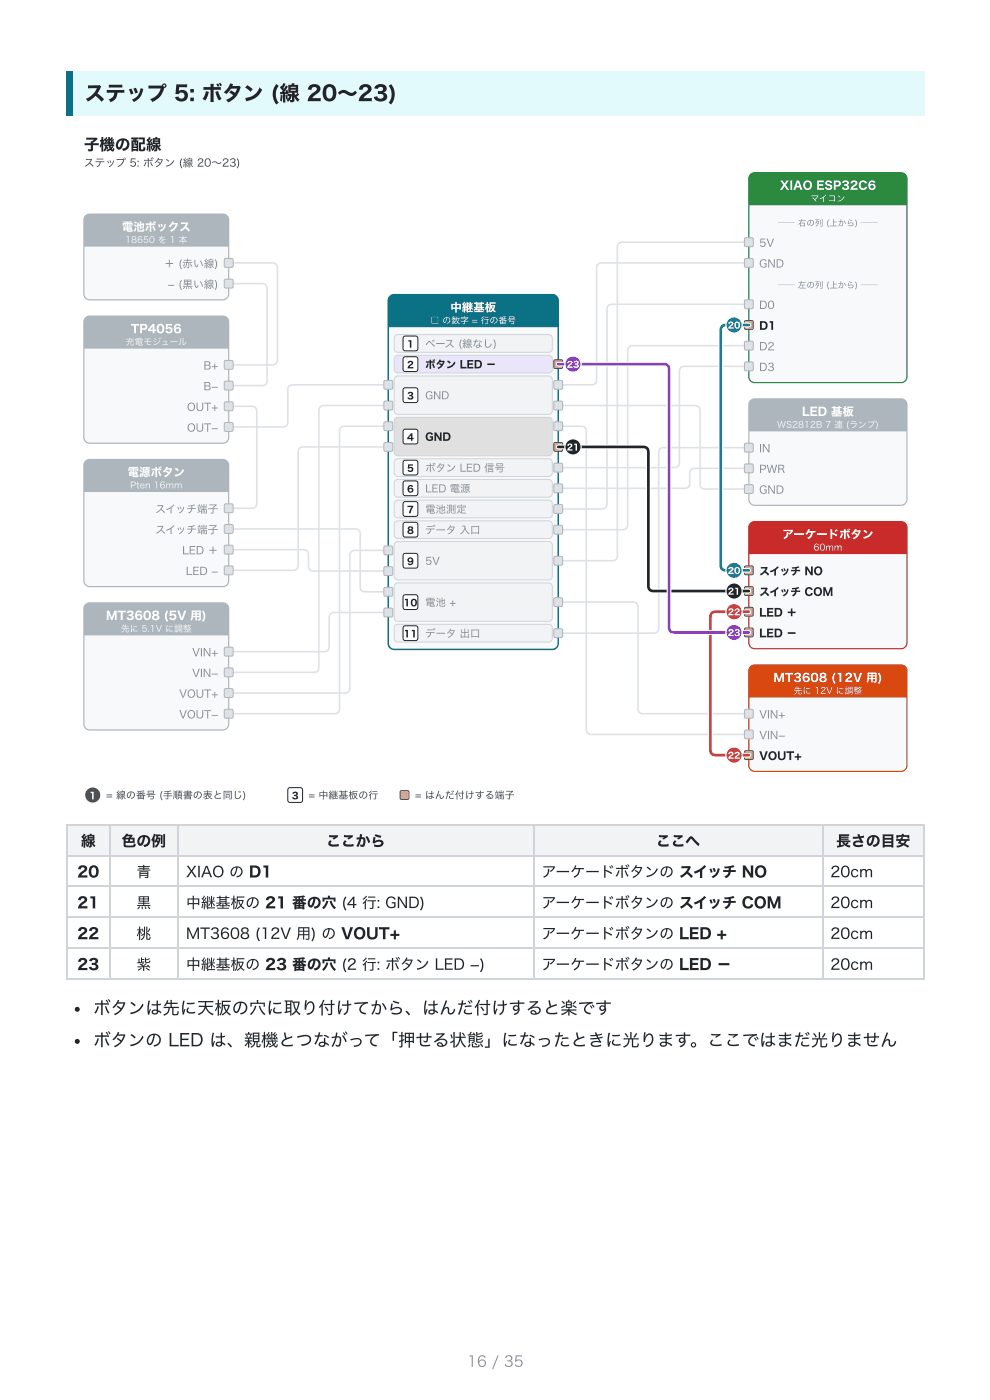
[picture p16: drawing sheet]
<svg xmlns="http://www.w3.org/2000/svg" width="210mm" height="297mm" viewBox="0 0 210 297" stroke-linecap="round" stroke-linejoin="round" font-family="sans-serif">
<defs><g id="words">
<text font-size="4.4" fill="#212529" x="18" y="21.4">ステップ 5: ボタン (線 20〜23)</text>
<g font-size="3.7" fill="#212529">
<text x="19.8" y="215.2">ボタンは先に天板の穴に取り付けてから、はんだ付けすると楽です</text>
<text x="19.8" y="222">ボタンの LED は、親機とつながって「押せる状態」になったときに光ります。ここではまだ光りません</text>
</g>
<text font-size="3.3" fill="#212529" x="17.8" y="31.9">⼦機の配線</text>
<text font-size="3.2" fill="#868e96" x="99" y="290">16 / 35</text>
<g font-size="3.1" fill="#212529">
<text x="17.1" y="179.6">線</text>
<text x="25.8" y="179.6">色の例</text>
<text x="69.1" y="179.6">ここから</text>
<text x="139.1" y="179.6">ここへ</text>
<text x="177.3" y="179.6">長さの目 安</text>
<text x="16.4" y="186.1">20</text>
<text x="28.9" y="186.1">青</text>
<text x="39.4" y="186.1">XIAO の D1</text>
<text x="114.8" y="186.1">アーケードボタンの スイッチ NO</text>
<text x="176" y="186.1">20cm</text>
<text x="16.4" y="192.6">21</text>
<text x="28.9" y="192.6">黒</text>
<text x="39.4" y="192.6">中継基板の 21 番の穴 (4 行: GND)</text>
<text x="114.8" y="192.6">アーケードボタンの スイッチ COM</text>
<text x="176" y="192.6">20cm</text>
<text x="16.4" y="199.2">22</text>
<text x="28.9" y="199.2">桃</text>
<text x="39.4" y="199.2">MT3608 (12V 用) の VOUT+</text>
<text x="114.8" y="199.2">アーケードボタンの LED +</text>
<text x="176" y="199.2">20cm</text>
<text x="16.4" y="205.7">23</text>
<text x="28.9" y="205.7">紫</text>
<text x="39.4" y="205.7">中継基板の 23 番の穴 (2 行: ボタン LED −)</text>
<text x="114.8" y="205.7">アーケードボタンの LED −</text>
<text x="176" y="205.7">20cm</text>
</g>
<g font-size="2.4" fill="#fff">
<text x="165.3" y="40.2">XIAO ESP32C6</text>
<text x="25.8" y="49">電池ボックス</text>
<text x="27.7" y="70.6">TP4056</text>
<text x="95.5" y="66.1">中継基板</text>
<text x="170" y="88.2">LED 基板</text>
<text x="27.1" y="101.1">電源ボタン</text>
<text x="165.9" y="114.2">アーケードボタン</text>
<text x="22.5" y="131.5">MT3608 (5V ⽤)</text>
<text x="164" y="144.7">MT3608 (12V ⽤)</text>
</g>
<text font-size="2.3" fill="#495057" x="17.8" y="35.4">ステップ 5: ボタン (線 20〜23)</text>
<g font-size="2.3" fill="#868e96">
<text x="161" y="52.4">5V</text>
<text x="34.8" y="56.8">＋ (⾚い線)</text>
<text x="161" y="56.8">GND</text>
<text x="35.5" y="61.2">­ (⿊い線)</text>
<text x="161" y="65.5">D0</text>
<text x="161" y="74.3">D2</text>
<text x="43.1" y="78.4">B+</text>
<text x="43.1" y="82.8">B-</text>
<text x="161" y="78.7">D3</text>
<text x="39.6" y="87.2">OUT+</text>
<text x="39.6" y="91.6">OUT-</text>
<text x="161" y="96">IN</text>
<text x="161" y="100.4">PWR</text>
<text x="161" y="104.7">GND</text>
<text x="32.9" y="108.8">スイッチ端⼦</text>
<text x="32.9" y="113.2">スイッチ端⼦</text>
<text x="38.6" y="117.6">LED ＋</text>
<text x="39.4" y="122">LED ­</text>
<text x="40.7" y="139.2">VIN+</text>
<text x="40.7" y="143.6">VIN-</text>
<text x="38" y="148">VOUT+</text>
<text x="38" y="152.4">VOUT-</text>
<text x="161" y="152.4">VIN+</text>
<text x="161" y="156.8">VIN-</text>
</g>
<g font-size="2.3" fill="#212529">
<text x="161" y="69.9">D1</text>
<text x="161" y="122">スイッチ NO</text>
<text x="161" y="126.4">スイッチ COM</text>
<text x="161" y="130.8">LED ＋</text>
<text x="161" y="135.2">LED −</text>
<text x="161" y="161.2">VOUT+</text>
</g>
<g font-size="2.2" fill="#868e96">
<text x="90.1" y="73.7">ベース (線なし)</text>
<text x="90.1" y="84.7">GND</text>
<text x="90.1" y="100.1">ボタン LED 信号</text>
<text x="90.1" y="104.5">LED 電源</text>
<text x="90.1" y="108.8">電池測定</text>
<text x="90.1" y="113.2">データ ⼊⼝</text>
<text x="90.1" y="119.8">5V</text>
<text x="90.1" y="128.6">電池 +</text>
<text x="90.1" y="135.2">データ 出⼝</text>
</g>
<g font-size="2.2" fill="#212529">
<text x="90.1" y="78.1">ボタン LED −</text>
<text x="90.1" y="93.5">GND</text>
</g>
<g font-size="2.1" fill="#495057">
<text x="22.5" y="169.5">= 線の番号 (⼿順書の表と同じ)</text>
<text x="65.4" y="169.5">= 中継基板の⾏</text>
<text x="88" y="169.5">= はんだ付けする端⼦</text>
</g>
<g font-size="2" fill="#212529">
<text x="86.3" y="73.7">1</text>
<text x="86.3" y="78.1">2</text>
<text x="86.3" y="84.7">3</text>
<text x="86.3" y="93.5">4</text>
<text x="86.3" y="100.1">5</text>
<text x="86.3" y="104.5">6</text>
<text x="86.3" y="108.8">7</text>
<text x="86.3" y="113.2">8</text>
<text x="86.3" y="119.8">9</text>
<text x="85.6" y="128.6">10</text>
<text x="85.6" y="135.2">11</text>
<text x="61.9" y="169.5">3</text>
</g>
<text font-size="2" fill="#fff" x="18.9" y="169.5">1</text>
<g font-size="1.9" fill="#f1f3f5">
<text x="171.8" y="42.8">マイコン</text>
<text x="26.5" y="51.6">18650 を 1 本</text>
<text x="26.6" y="73.2">充電モジュール</text>
<text x="164.7" y="90.8">WS2812B 7 連 (ランプ)</text>
<text x="27.6" y="103.6">Pten 16mm</text>
<text x="172.5" y="116.8">60mm</text>
<text x="25.6" y="134">先に 5.1V に調整</text>
<text x="168.2" y="147.2">先に 12V に調整</text>
</g>
<text font-size="1.9" fill="#e3fafc" x="91.3" y="68.7">□ の数字 = ⾏の番号</text>
<g font-size="1.8" fill="#868e96">
<text x="165" y="48">── 右の列 (上から) ──</text>
<text x="165" y="61.1">── 左の列 (上から) ──</text>
</g>
<g font-size="1.8" fill="#fff">
<text x="154.3" y="69.7">20</text>
<text x="120.1" y="78">23</text>
<text x="120.1" y="95.5">21</text>
<text x="154.3" y="121.7">20</text>
<text x="154.3" y="126.1">21</text>
<text x="154.3" y="130.5">22</text>
<text x="154.3" y="134.9">23</text>
<text x="154.3" y="160.9">22</text>
</g>
</g></defs>
<path d="M14 15.1h182v9.4h-182z" fill="#e3fafc"/>
<path d="M14 15.1h1.3v9.4h-1.3z" fill="#0b7285"/>
<g fill="#f1f3f5">
<path d="M14.3 174.8h8.9v6.6h-8.9z"/>
<path d="M23.2 174.8h14.7v6.6h-14.7z"/>
<path d="M37.9 174.8h75.1v6.6h-75.1z"/>
<path d="M113 174.8h61.3v6.6h-61.3z"/>
<path d="M174.3 174.8h21.7v6.6h-21.7z"/>
</g>
<path d="M14 175h182M14.2 174.8v33M23.3 174.8v33M37.7 174.8v33M113.2 174.8v33M174.4 174.8v33M195.9 174.8v33M14 181.5h182M14 188.1h182M14 194.6h182M14 201.2h182M14 207.7h182" fill="none" stroke="#ced4da" stroke-width=".26"/>
<path d="M14 26.6h182v146.1h-182z" fill="#fff"/>
<g fill="none" stroke="#dee2e6" stroke-width=".34">
<path d="M48.5 55.8h9.2a.97 .97 0 0 1 1.1 1.1v19.4a.97 .97 0 0 1-1.1 1.1h-9.2M158.8 51.4h-26.8a.97 .97 0 0 0-1.1 1.1v65.4a.97 .97 0 0 1-1.1 1.1h-11.5M158.8 55.8h-31.2a.97 .97 0 0 0-1.1 1.1v23.6a.97 .97 0 0 1-1.1 1.1h-7.1M48.5 60.2h7a.97 .97 0 0 1 1.1 1.1v19.4a.97 .97 0 0 1-1.1 1.1h-7M158.8 64.6h-29a.97 .97 0 0 0-1.1 1v41.3a.97 .97 0 0 1-1.1 1.1h-9.3M158.8 73.3h-24.6a.97 .97 0 0 0-1.1 1.1v36.9a.97 .97 0 0 1-1.1 1.1h-13.7M158.8 77.7h-13.7a.97 .97 0 0 0-1.1 1.1v19.3a.97 .97 0 0 1-1.1 1.1h-24.6M48.5 86.2h4.8a.97 .97 0 0 1 1.1 1.1v19.4a.97 .97 0 0 1-1.1 1.1h-4.8M82.3 81.6h-20.2a.97 .97 0 0 0-1.1 1.1v6.8a.97 .97 0 0 1-1.1 1.1h-11.4M82.3 86h-13.6a.97 .97 0 0 0-1.1 1.1v54.4a.97 .97 0 0 1-1.1 1.1h-18M82.3 90.4h-9.2a.97 .97 0 0 0-1.1 1.1v58.8a.97 .97 0 0 1-1.1 1.1h-22.4M82.3 94.8h-18a.97 .97 0 0 0-1.1 1.1v24a.97 .97 0 0 1-1.1 1.1h-13.6"/>
<path d="M118.3 90.4h4.9a.97 .97 0 0 1 1.1 1.1v63.2a.97 .97 0 0 0 1.1 1.1h33.4M118.3 86h29a.97 .97 0 0 1 1.1 1.1v15.6a.97 .97 0 0 0 1.1 1.1h9.3M158.8 95h-18.1a.97 .97 0 0 0-1 1.1v37.1a.97 .97 0 0 1-1.1 1.1h-20.3M158.8 99.4h-11.5a.97 .97 0 0 0-1.1 1.1v2a.97 .97 0 0 1-1.1 1.1h-26.8M48.5 112.2h26.8a.97 .97 0 0 1 1.1 1.1v11.1a.97 .97 0 0 0 1.1 1.1h4.8M48.5 116.6h15.8a.97 .97 0 0 1 1.1 1.1v2.4a.97 .97 0 0 0 1.1 1.1h15.8M82.3 116.8h-7a.97 .97 0 0 0-1.1 1.1v28a.97 .97 0 0 1-1.1 1.1h-24.6M82.3 129.9h-11.4a.97 .97 0 0 0-1.1 1.1v6.2a.97 .97 0 0 1-1.1 1h-20.2M118.3 127.7h15.9a.97 .97 0 0 1 1.1 1.1v21.5a.97 .97 0 0 0 1.1 1.1h22.4"/>
</g>
<path d="M18.1 45.8l.9-.4h28.2a1.25 1.25 0 0 1 1.3 1.3v15.7a1.25 1.25 0 0 1-1.3 1.2h-28.2a1.25 1.25 0 0 1-1.2-1.2v-15.7z" fill="#f8f9fa"/>
<path d="M18.1 45.8l.9-.4h28.2a1.25 1.25 0 0 1 1.3 1.3v15.7a1.25 1.25 0 0 1-1.3 1.2h-28.2a1.25 1.25 0 0 1-1.2-1.2v-15.7z" fill="none" stroke="#adb5bd" stroke-width=".25"/>
<path d="M18.1 45.8l.9-.4h28.2a1.25 1.25 0 0 1 1.3 1.3v5.6h-30.7v-5.6z" fill="#adb5bd"/>
<path d="M47.6 54.9h1.7v1.7h-1.7z" fill="#dee2e6"/>
<path d="M47.6 54.9h1.7v1.7h-1.7z" fill="none" stroke="#adb5bd" stroke-width=".21"/>
<path d="M47.6 59.3h1.7v1.7h-1.7z" fill="#dee2e6"/>
<path d="M47.6 59.3h1.7v1.7h-1.7z" fill="none" stroke="#adb5bd" stroke-width=".21"/>
<path d="M18.1 67.4l.9-.3h28.2a1.25 1.25 0 0 1 1.3 1.2v24.5a1.25 1.25 0 0 1-1.3 1.2h-28.2a1.25 1.25 0 0 1-1.2-1.2v-24.5z" fill="#f8f9fa"/>
<path d="M18.1 67.4l.9-.3h28.2a1.25 1.25 0 0 1 1.3 1.2v24.5a1.25 1.25 0 0 1-1.3 1.2h-28.2a1.25 1.25 0 0 1-1.2-1.2v-24.5z" fill="none" stroke="#adb5bd" stroke-width=".25"/>
<path d="M18.1 67.4l.9-.3h28.2a1.25 1.25 0 0 1 1.3 1.2v5.7h-30.7v-5.7z" fill="#adb5bd"/>
<path d="M47.6 76.6h1.7v1.7h-1.7z" fill="#dee2e6"/>
<path d="M47.6 76.6h1.7v1.7h-1.7z" fill="none" stroke="#adb5bd" stroke-width=".21"/>
<path d="M47.6 81h1.7v1.6h-1.7z" fill="#dee2e6"/>
<path d="M47.6 81h1.7v1.6h-1.7z" fill="none" stroke="#adb5bd" stroke-width=".21"/>
<path d="M47.6 85.3h1.7v1.7h-1.7z" fill="#dee2e6"/>
<path d="M47.6 85.3h1.7v1.7h-1.7z" fill="none" stroke="#adb5bd" stroke-width=".21"/>
<path d="M47.6 89.7h1.7v1.7h-1.7z" fill="#dee2e6"/>
<path d="M47.6 89.7h1.7v1.7h-1.7z" fill="none" stroke="#adb5bd" stroke-width=".21"/>
<path d="M18.1 97.8l.9-.3h28.2a1.25 1.25 0 0 1 1.3 1.2v24.5a1.25 1.25 0 0 1-1.3 1.2h-28.2a1.25 1.25 0 0 1-1.2-1.2v-24.5z" fill="#f8f9fa"/>
<path d="M18.1 97.8l.9-.3h28.2a1.25 1.25 0 0 1 1.3 1.2v24.5a1.25 1.25 0 0 1-1.3 1.2h-28.2a1.25 1.25 0 0 1-1.2-1.2v-24.5z" fill="none" stroke="#adb5bd" stroke-width=".25"/>
<path d="M18.1 97.8l.9-.3h28.2a1.25 1.25 0 0 1 1.3 1.2v5.7h-30.7v-5.7z" fill="#adb5bd"/>
<path d="M47.6 107h1.7v1.7h-1.7z" fill="#dee2e6"/>
<path d="M47.6 107h1.7v1.7h-1.7z" fill="none" stroke="#adb5bd" stroke-width=".21"/>
<path d="M47.6 111.4h1.7v1.7h-1.7z" fill="#dee2e6"/>
<path d="M47.6 111.4h1.7v1.7h-1.7z" fill="none" stroke="#adb5bd" stroke-width=".21"/>
<path d="M47.6 115.8h1.7v1.7h-1.7z" fill="#dee2e6"/>
<path d="M47.6 115.8h1.7v1.7h-1.7z" fill="none" stroke="#adb5bd" stroke-width=".21"/>
<path d="M47.6 120.2h1.7v1.6h-1.7z" fill="#dee2e6"/>
<path d="M47.6 120.2h1.7v1.6h-1.7z" fill="none" stroke="#adb5bd" stroke-width=".21"/>
<path d="M18.1 128.3l.9-.4h28.2a1.25 1.25 0 0 1 1.3 1.3v24.4a1.25 1.25 0 0 1-1.3 1.3h-28.2a1.25 1.25 0 0 1-1.2-1.3v-24.4z" fill="#f8f9fa"/>
<path d="M18.1 128.3l.9-.4h28.2a1.25 1.25 0 0 1 1.3 1.3v24.4a1.25 1.25 0 0 1-1.3 1.3h-28.2a1.25 1.25 0 0 1-1.2-1.3v-24.4z" fill="none" stroke="#adb5bd" stroke-width=".25"/>
<path d="M18.1 128.3l.9-.4h28.2a1.25 1.25 0 0 1 1.3 1.3v5.6h-30.7v-5.6z" fill="#adb5bd"/>
<path d="M47.6 137.4h1.7v1.7h-1.7z" fill="#dee2e6"/>
<path d="M47.6 137.4h1.7v1.7h-1.7z" fill="none" stroke="#adb5bd" stroke-width=".21"/>
<path d="M47.6 141.8h1.7v1.7h-1.7z" fill="#dee2e6"/>
<path d="M47.6 141.8h1.7v1.7h-1.7z" fill="none" stroke="#adb5bd" stroke-width=".21"/>
<path d="M47.6 146.2h1.7v1.7h-1.7z" fill="#dee2e6"/>
<path d="M47.6 146.2h1.7v1.7h-1.7z" fill="none" stroke="#adb5bd" stroke-width=".21"/>
<path d="M47.6 150.6h1.7v1.7h-1.7z" fill="#dee2e6"/>
<path d="M47.6 150.6h1.7v1.7h-1.7z" fill="none" stroke="#adb5bd" stroke-width=".21"/>
<path d="M159.1 37l.9-.4h31a1.25 1.25 0 0 1 1.3 1.3v42a1.25 1.25 0 0 1-1.3 1.3h-31a1.25 1.25 0 0 1-1.2-1.3v-42z" fill="#f8f9fa"/>
<path d="M159.1 37l.9-.4h31a1.25 1.25 0 0 1 1.3 1.3v42a1.25 1.25 0 0 1-1.3 1.3h-31a1.25 1.25 0 0 1-1.2-1.3v-42z" fill="none" stroke="#2b8a3e" stroke-width=".25"/>
<path d="M159.1 37l.9-.4h31a1.25 1.25 0 0 1 1.3 1.3v5.6h-33.5v-5.6z" fill="#2b8a3e"/>
<path d="M157.9 50.5h1.7v1.7h-1.7z" fill="#dee2e6"/>
<path d="M157.9 50.5h1.7v1.7h-1.7z" fill="none" stroke="#adb5bd" stroke-width=".21"/>
<path d="M157.9 54.9h1.7v1.7h-1.7z" fill="#dee2e6"/>
<path d="M157.9 54.9h1.7v1.7h-1.7z" fill="none" stroke="#adb5bd" stroke-width=".21"/>
<path d="M157.9 63.7h1.7v1.7h-1.7z" fill="#dee2e6"/>
<path d="M157.9 63.7h1.7v1.7h-1.7z" fill="none" stroke="#adb5bd" stroke-width=".21"/>
<path d="M157.9 68.1h1.7v1.7h-1.7z" fill="#ffd43b"/>
<path d="M157.9 68.1h1.7v1.7h-1.7z" fill="none" stroke="#495057" stroke-width=".21"/>
<path d="M157.9 72.5h1.7v1.7h-1.7z" fill="#dee2e6"/>
<path d="M157.9 72.5h1.7v1.7h-1.7z" fill="none" stroke="#adb5bd" stroke-width=".21"/>
<path d="M157.9 76.9h1.7v1.7h-1.7z" fill="#dee2e6"/>
<path d="M157.9 76.9h1.7v1.7h-1.7z" fill="none" stroke="#adb5bd" stroke-width=".21"/>
<path d="M159.1 85l.9-.4h31a1.25 1.25 0 0 1 1.3 1.3v20a1.25 1.25 0 0 1-1.3 1.3h-31a1.25 1.25 0 0 1-1.2-1.3v-20z" fill="#f8f9fa"/>
<path d="M159.1 85l.9-.4h31a1.25 1.25 0 0 1 1.3 1.3v20a1.25 1.25 0 0 1-1.3 1.3h-31a1.25 1.25 0 0 1-1.2-1.3v-20z" fill="none" stroke="#adb5bd" stroke-width=".25"/>
<path d="M159.1 85l.9-.4h31a1.25 1.25 0 0 1 1.3 1.3v5.6h-33.5v-5.6z" fill="#adb5bd"/>
<path d="M157.9 94.1h1.7v1.7h-1.7z" fill="#dee2e6"/>
<path d="M157.9 94.1h1.7v1.7h-1.7z" fill="none" stroke="#adb5bd" stroke-width=".21"/>
<path d="M157.9 98.5h1.7v1.7h-1.7z" fill="#dee2e6"/>
<path d="M157.9 98.5h1.7v1.7h-1.7z" fill="none" stroke="#adb5bd" stroke-width=".21"/>
<path d="M157.9 102.9h1.7v1.7h-1.7z" fill="#dee2e6"/>
<path d="M157.9 102.9h1.7v1.7h-1.7z" fill="none" stroke="#adb5bd" stroke-width=".21"/>
<path d="M159.1 111l.9-.3h31a1.25 1.25 0 0 1 1.3 1.2v24.5a1.25 1.25 0 0 1-1.3 1.2h-31a1.25 1.25 0 0 1-1.2-1.2v-24.5z" fill="#f8f9fa"/>
<path d="M159.1 111l.9-.3h31a1.25 1.25 0 0 1 1.3 1.2v24.5a1.25 1.25 0 0 1-1.3 1.2h-31a1.25 1.25 0 0 1-1.2-1.2v-24.5z" fill="none" stroke="#c92a2a" stroke-width=".25"/>
<path d="M159.1 111l.9-.3h31a1.25 1.25 0 0 1 1.3 1.2v5.7h-33.5v-5.7z" fill="#c92a2a"/>
<path d="M157.9 120.2h1.7v1.6h-1.7z" fill="#ffd43b"/>
<path d="M157.9 120.2h1.7v1.6h-1.7z" fill="none" stroke="#495057" stroke-width=".21"/>
<path d="M157.9 124.5h1.7v1.7h-1.7z" fill="#ffd43b"/>
<path d="M157.9 124.5h1.7v1.7h-1.7z" fill="none" stroke="#495057" stroke-width=".21"/>
<path d="M157.9 128.9h1.7v1.7h-1.7z" fill="#ffd43b"/>
<path d="M157.9 128.9h1.7v1.7h-1.7z" fill="none" stroke="#495057" stroke-width=".21"/>
<path d="M157.9 133.3h1.7v1.7h-1.7z" fill="#ffd43b"/>
<path d="M157.9 133.3h1.7v1.7h-1.7z" fill="none" stroke="#495057" stroke-width=".21"/>
<path d="M159.1 141.4l.9-.3h31a1.25 1.25 0 0 1 1.3 1.2v20.1a1.25 1.25 0 0 1-1.3 1.2h-31a1.25 1.25 0 0 1-1.2-1.2v-20.1z" fill="#f8f9fa"/>
<path d="M159.1 141.4l.9-.3h31a1.25 1.25 0 0 1 1.3 1.2v20.1a1.25 1.25 0 0 1-1.3 1.2h-31a1.25 1.25 0 0 1-1.2-1.2v-20.1z" fill="none" stroke="#d9480f" stroke-width=".25"/>
<path d="M159.1 141.4l.9-.3h31a1.25 1.25 0 0 1 1.3 1.2v5.7h-33.5v-5.7z" fill="#d9480f"/>
<path d="M157.9 150.6h1.7v1.7h-1.7z" fill="#dee2e6"/>
<path d="M157.9 150.6h1.7v1.7h-1.7z" fill="none" stroke="#adb5bd" stroke-width=".21"/>
<path d="M157.9 155h1.7v1.7h-1.7z" fill="#dee2e6"/>
<path d="M157.9 155h1.7v1.7h-1.7z" fill="none" stroke="#adb5bd" stroke-width=".21"/>
<path d="M157.9 159.4h1.7v1.6h-1.7z" fill="#ffd43b"/>
<path d="M157.9 159.4h1.7v1.6h-1.7z" fill="none" stroke="#495057" stroke-width=".21"/>
<path d="M82.7 62.9l.9-.4h33.5a1.25 1.25 0 0 1 1.2 1.3v72.7a1.25 1.25 0 0 1-1.2 1.3h-33.5a1.25 1.25 0 0 1-1.3-1.3v-72.7z" fill="#f8f9fa"/>
<path d="M82.7 62.9l.9-.4h33.5a1.25 1.25 0 0 1 1.2 1.3v72.7a1.25 1.25 0 0 1-1.2 1.3h-33.5a1.25 1.25 0 0 1-1.3-1.3v-72.7z" fill="none" stroke="#0b7285" stroke-width=".31"/>
<path d="M82.7 62.9l.9-.4h33.5a1.25 1.25 0 0 1 1.2 1.3v5.6h-36v-5.6z" fill="#0b7285"/>
<path d="M83.8 71.2l.6-.2h31.9a.78 .78 0 0 1 .8 .8v2.2a.78 .78 0 0 1-.8 .7h-31.9a.78 .78 0 0 1-.8-.7v-2.2z" fill="#f1f3f5"/>
<path d="M83.8 71.2l.6-.2h31.9a.78 .78 0 0 1 .8 .8v2.2a.78 .78 0 0 1-.8 .7h-31.9a.78 .78 0 0 1-.8-.7v-2.2z" fill="none" stroke="#ced4da" stroke-width=".21"/>
<path d="M85.6 71.4l.3-.1h2.2l.3 .1 .2 .4v2.2l-.2 .3-.3 .1h-2.2l-.3-.1-.1-.3v-2.2z" fill="#fff"/>
<path d="M85.6 71.4l.3-.1h2.2l.3 .1 .2 .4v2.2l-.2 .3-.3 .1h-2.2l-.3-.1-.1-.3v-2.2z" fill="none" stroke="#212529" stroke-width=".21"/>
<path d="M83.8 75.6l.6-.2h31.9a.78 .78 0 0 1 .8 .8v2.2a.78 .78 0 0 1-.8 .7h-31.9a.78 .78 0 0 1-.8-.7v-2.2z" fill="#ebe5fc"/>
<path d="M83.8 75.6l.6-.2h31.9a.78 .78 0 0 1 .8 .8v2.2a.78 .78 0 0 1-.8 .7h-31.9a.78 .78 0 0 1-.8-.7v-2.2z" fill="none" stroke="#ced4da" stroke-width=".21"/>
<path d="M85.6 75.8l.3-.1h2.2l.3 .1 .2 .4v2.2l-.2 .3-.3 .1h-2.2l-.3-.1-.1-.3v-2.2z" fill="#fff"/>
<path d="M85.6 75.8l.3-.1h2.2l.3 .1 .2 .4v2.2l-.2 .3-.3 .1h-2.2l-.3-.1-.1-.3v-2.2z" fill="none" stroke="#212529" stroke-width=".21"/>
<path d="M117.5 76.4h1.7v1.7h-1.7z" fill="#ffd43b"/>
<path d="M117.5 76.4h1.7v1.7h-1.7z" fill="none" stroke="#495057" stroke-width=".21"/>
<path d="M83.8 80l.6-.2h31.9a.78 .78 0 0 1 .8 .7v6.6a.78 .78 0 0 1-.8 .8h-31.9a.78 .78 0 0 1-.8-.8v-6.6z" fill="#f1f3f5"/>
<path d="M83.8 80l.6-.2h31.9a.78 .78 0 0 1 .8 .7v6.6a.78 .78 0 0 1-.8 .8h-31.9a.78 .78 0 0 1-.8-.8v-6.6z" fill="none" stroke="#ced4da" stroke-width=".21"/>
<path d="M85.6 82.4l.3-.1h2.2l.3 .1 .2 .3v2.2l-.2 .4-.3 .1h-2.2l-.3-.1-.1-.4v-2.2z" fill="#fff"/>
<path d="M85.6 82.4l.3-.1h2.2l.3 .1 .2 .3v2.2l-.2 .4-.3 .1h-2.2l-.3-.1-.1-.4v-2.2z" fill="none" stroke="#212529" stroke-width=".21"/>
<path d="M81.5 80.8h1.7v1.7h-1.7z" fill="#dee2e6"/>
<path d="M81.5 80.8h1.7v1.7h-1.7z" fill="none" stroke="#adb5bd" stroke-width=".21"/>
<path d="M81.5 85.2h1.7v1.7h-1.7z" fill="#dee2e6"/>
<path d="M81.5 85.2h1.7v1.7h-1.7z" fill="none" stroke="#adb5bd" stroke-width=".21"/>
<path d="M117.5 80.8h1.7v1.7h-1.7z" fill="#dee2e6"/>
<path d="M117.5 80.8h1.7v1.7h-1.7z" fill="none" stroke="#adb5bd" stroke-width=".21"/>
<path d="M117.5 85.2h1.7v1.7h-1.7z" fill="#dee2e6"/>
<path d="M117.5 85.2h1.7v1.7h-1.7z" fill="none" stroke="#adb5bd" stroke-width=".21"/>
<path d="M83.8 88.8l.6-.3h31.9a.78 .78 0 0 1 .8 .8v6.6a.78 .78 0 0 1-.8 .8h-31.9a.78 .78 0 0 1-.8-.8v-6.6z" fill="#e0e0e1"/>
<path d="M83.8 88.8l.6-.3h31.9a.78 .78 0 0 1 .8 .8v6.6a.78 .78 0 0 1-.8 .8h-31.9a.78 .78 0 0 1-.8-.8v-6.6z" fill="none" stroke="#ced4da" stroke-width=".21"/>
<path d="M85.6 91.2l.3-.1h2.2l.3 .1 .2 .3v2.2l-.2 .3-.3 .2h-2.2l-.3-.2-.1-.3v-2.2z" fill="#fff"/>
<path d="M85.6 91.2l.3-.1h2.2l.3 .1 .2 .3v2.2l-.2 .3-.3 .2h-2.2l-.3-.2-.1-.3v-2.2z" fill="none" stroke="#212529" stroke-width=".21"/>
<path d="M81.5 89.6h1.7v1.7h-1.7z" fill="#dee2e6"/>
<path d="M81.5 89.6h1.7v1.7h-1.7z" fill="none" stroke="#adb5bd" stroke-width=".21"/>
<path d="M81.5 94h1.7v1.7h-1.7z" fill="#dee2e6"/>
<path d="M81.5 94h1.7v1.7h-1.7z" fill="none" stroke="#adb5bd" stroke-width=".21"/>
<path d="M117.5 89.6h1.7v1.7h-1.7z" fill="#dee2e6"/>
<path d="M117.5 89.6h1.7v1.7h-1.7z" fill="none" stroke="#adb5bd" stroke-width=".21"/>
<path d="M117.5 94h1.7v1.7h-1.7z" fill="#ffd43b"/>
<path d="M117.5 94h1.7v1.7h-1.7z" fill="none" stroke="#495057" stroke-width=".21"/>
<path d="M83.8 97.6l.6-.3h31.9a.78 .78 0 0 1 .8 .8v2.2a.78 .78 0 0 1-.8 .8h-31.9a.78 .78 0 0 1-.8-.8v-2.2z" fill="#f1f3f5"/>
<path d="M83.8 97.6l.6-.3h31.9a.78 .78 0 0 1 .8 .8v2.2a.78 .78 0 0 1-.8 .8h-31.9a.78 .78 0 0 1-.8-.8v-2.2z" fill="none" stroke="#ced4da" stroke-width=".21"/>
<path d="M85.6 97.8l.3-.2h2.2l.3 .2 .2 .3v2.2l-.2 .3-.3 .2h-2.2l-.3-.2-.1-.3v-2.2z" fill="#fff"/>
<path d="M85.6 97.8l.3-.2h2.2l.3 .2 .2 .3v2.2l-.2 .3-.3 .2h-2.2l-.3-.2-.1-.3v-2.2z" fill="none" stroke="#212529" stroke-width=".21"/>
<path d="M117.5 98.4h1.7v1.7h-1.7z" fill="#dee2e6"/>
<path d="M117.5 98.4h1.7v1.7h-1.7z" fill="none" stroke="#adb5bd" stroke-width=".21"/>
<path d="M83.8 101.9l.6-.2h31.9a.78 .78 0 0 1 .8 .8v2.2a.78 .78 0 0 1-.8 .8h-31.9a.78 .78 0 0 1-.8-.8v-2.2z" fill="#f1f3f5"/>
<path d="M83.8 101.9l.6-.2h31.9a.78 .78 0 0 1 .8 .8v2.2a.78 .78 0 0 1-.8 .8h-31.9a.78 .78 0 0 1-.8-.8v-2.2z" fill="none" stroke="#ced4da" stroke-width=".21"/>
<path d="M85.6 102.2l.3-.2h2.2l.3 .2 .2 .3v2.2l-.2 .3-.3 .2h-2.2l-.3-.2-.1-.3v-2.2z" fill="#fff"/>
<path d="M85.6 102.2l.3-.2h2.2l.3 .2 .2 .3v2.2l-.2 .3-.3 .2h-2.2l-.3-.2-.1-.3v-2.2z" fill="none" stroke="#212529" stroke-width=".21"/>
<path d="M117.5 102.7h1.7v1.7h-1.7z" fill="#dee2e6"/>
<path d="M117.5 102.7h1.7v1.7h-1.7z" fill="none" stroke="#adb5bd" stroke-width=".21"/>
<path d="M83.8 106.3l.6-.2h31.9a.78 .78 0 0 1 .8 .8v2.2a.78 .78 0 0 1-.8 .8h-31.9a.78 .78 0 0 1-.8-.8v-2.2z" fill="#f1f3f5"/>
<path d="M83.8 106.3l.6-.2h31.9a.78 .78 0 0 1 .8 .8v2.2a.78 .78 0 0 1-.8 .8h-31.9a.78 .78 0 0 1-.8-.8v-2.2z" fill="none" stroke="#ced4da" stroke-width=".21"/>
<path d="M85.6 106.6l.3-.2h2.2l.3 .2 .2 .3v2.2l-.2 .3-.3 .2h-2.2l-.3-.2-.1-.3v-2.2z" fill="#fff"/>
<path d="M85.6 106.6l.3-.2h2.2l.3 .2 .2 .3v2.2l-.2 .3-.3 .2h-2.2l-.3-.2-.1-.3v-2.2z" fill="none" stroke="#212529" stroke-width=".21"/>
<path d="M117.5 107.1h1.7v1.7h-1.7z" fill="#dee2e6"/>
<path d="M117.5 107.1h1.7v1.7h-1.7z" fill="none" stroke="#adb5bd" stroke-width=".21"/>
<path d="M83.8 110.7l.6-.2h31.9a.78 .78 0 0 1 .8 .8v2.2a.78 .78 0 0 1-.8 .8h-31.9a.78 .78 0 0 1-.8-.8v-2.2z" fill="#f1f3f5"/>
<path d="M83.8 110.7l.6-.2h31.9a.78 .78 0 0 1 .8 .8v2.2a.78 .78 0 0 1-.8 .8h-31.9a.78 .78 0 0 1-.8-.8v-2.2z" fill="none" stroke="#ced4da" stroke-width=".21"/>
<path d="M85.6 110.9l.3-.1h2.2l.3 .1 .2 .4v2.2l-.2 .3-.3 .1h-2.2l-.3-.1-.1-.3v-2.2z" fill="#fff"/>
<path d="M85.6 110.9l.3-.1h2.2l.3 .1 .2 .4v2.2l-.2 .3-.3 .1h-2.2l-.3-.1-.1-.3v-2.2z" fill="none" stroke="#212529" stroke-width=".21"/>
<path d="M117.5 111.5h1.7v1.7h-1.7z" fill="#dee2e6"/>
<path d="M117.5 111.5h1.7v1.7h-1.7z" fill="none" stroke="#adb5bd" stroke-width=".21"/>
<path d="M83.8 115.1l.6-.2h31.9a.78 .78 0 0 1 .8 .8v6.6a.78 .78 0 0 1-.8 .7h-31.9a.78 .78 0 0 1-.8-.7v-6.6z" fill="#f1f3f5"/>
<path d="M83.8 115.1l.6-.2h31.9a.78 .78 0 0 1 .8 .8v6.6a.78 .78 0 0 1-.8 .7h-31.9a.78 .78 0 0 1-.8-.7v-6.6z" fill="none" stroke="#ced4da" stroke-width=".21"/>
<path d="M85.6 117.5l.3-.1h2.2l.3 .1 .2 .4v2.2l-.2 .3-.3 .1h-2.2l-.3-.1-.1-.3v-2.2z" fill="#fff"/>
<path d="M85.6 117.5l.3-.1h2.2l.3 .1 .2 .4v2.2l-.2 .3-.3 .1h-2.2l-.3-.1-.1-.3v-2.2z" fill="none" stroke="#212529" stroke-width=".21"/>
<path d="M81.5 115.9h1.7v1.7h-1.7z" fill="#dee2e6"/>
<path d="M81.5 115.9h1.7v1.7h-1.7z" fill="none" stroke="#adb5bd" stroke-width=".21"/>
<path d="M81.5 120.3h1.7v1.7h-1.7z" fill="#dee2e6"/>
<path d="M81.5 120.3h1.7v1.7h-1.7z" fill="none" stroke="#adb5bd" stroke-width=".21"/>
<path d="M117.5 118.1h1.7v1.7h-1.7z" fill="#dee2e6"/>
<path d="M117.5 118.1h1.7v1.7h-1.7z" fill="none" stroke="#adb5bd" stroke-width=".21"/>
<path d="M83.8 123.9l.6-.2h31.9a.78 .78 0 0 1 .8 .7v6.6a.78 .78 0 0 1-.8 .8h-31.9a.78 .78 0 0 1-.8-.8v-6.6z" fill="#f1f3f5"/>
<path d="M83.8 123.9l.6-.2h31.9a.78 .78 0 0 1 .8 .7v6.6a.78 .78 0 0 1-.8 .8h-31.9a.78 .78 0 0 1-.8-.8v-6.6z" fill="none" stroke="#ced4da" stroke-width=".21"/>
<path d="M85.6 126.3l.3-.1h2.2l.3 .1 .2 .3v2.2l-.2 .4-.3 .1h-2.2l-.3-.1-.1-.4v-2.2z" fill="#fff"/>
<path d="M85.6 126.3l.3-.1h2.2l.3 .1 .2 .3v2.2l-.2 .4-.3 .1h-2.2l-.3-.1-.1-.4v-2.2z" fill="none" stroke="#212529" stroke-width=".21"/>
<path d="M81.5 124.7h1.7v1.7h-1.7z" fill="#dee2e6"/>
<path d="M81.5 124.7h1.7v1.7h-1.7z" fill="none" stroke="#adb5bd" stroke-width=".21"/>
<path d="M81.5 129.1h1.7v1.7h-1.7z" fill="#dee2e6"/>
<path d="M81.5 129.1h1.7v1.7h-1.7z" fill="none" stroke="#adb5bd" stroke-width=".21"/>
<path d="M117.5 126.9h1.7v1.7h-1.7z" fill="#dee2e6"/>
<path d="M117.5 126.9h1.7v1.7h-1.7z" fill="none" stroke="#adb5bd" stroke-width=".21"/>
<path d="M83.8 132.7l.6-.3h31.9a.78 .78 0 0 1 .8 .8v2.2a.78 .78 0 0 1-.8 .8h-31.9a.78 .78 0 0 1-.8-.8v-2.2z" fill="#f1f3f5"/>
<path d="M83.8 132.7l.6-.3h31.9a.78 .78 0 0 1 .8 .8v2.2a.78 .78 0 0 1-.8 .8h-31.9a.78 .78 0 0 1-.8-.8v-2.2z" fill="none" stroke="#ced4da" stroke-width=".21"/>
<path d="M85.6 132.9l.3-.1h2.2l.3 .1 .2 .3v2.2l-.2 .4-.3 .1h-2.2l-.3-.1-.1-.4v-2.2z" fill="#fff"/>
<path d="M85.6 132.9l.3-.1h2.2l.3 .1 .2 .3v2.2l-.2 .4-.3 .1h-2.2l-.3-.1-.1-.4v-2.2z" fill="none" stroke="#212529" stroke-width=".21"/>
<path d="M117.5 133.5h1.7v1.7h-1.7z" fill="#dee2e6"/>
<path d="M117.5 133.5h1.7v1.7h-1.7z" fill="none" stroke="#adb5bd" stroke-width=".21"/>
<path d="M118.3 77.3h22.4a.97 .97 0 0 1 1.1 1.1v54.7a.97 .97 0 0 0 1.1 1.1h15.9M158.8 68.9h-4.9a.97 .97 0 0 0-1.1 1.1v49.9a.97 .97 0 0 0 1.1 1.1h4.9M118.3 94.8h18.1a.97 .97 0 0 1 1.1 1.1v28.4a.97 .97 0 0 0 1.1 1.1h20.2M158.8 129.8h-7.1a.97 .97 0 0 0-1.1 1.1v28.2a.97 .97 0 0 0 1.1 1.1h7.1" fill="none" stroke="#fff" stroke-width="1"/>
<path d="M158.8 68.9h-4.9a.97 .97 0 0 0-1.1 1.1v49.9a.97 .97 0 0 0 1.1 1.1h4.9" fill="none" stroke="#1971c2" stroke-width=".56"/>
<path d="M118.3 94.8h18.1a.97 .97 0 0 1 1.1 1.1v28.4a.97 .97 0 0 0 1.1 1.1h20.2" fill="none" stroke="#212529" stroke-width=".56"/>
<path d="M158.8 129.8h-7.1a.97 .97 0 0 0-1.1 1.1v28.2a.97 .97 0 0 0 1.1 1.1h7.1" fill="none" stroke="#c2255c" stroke-width=".56"/>
<path d="M118.3 77.3h22.4a.97 .97 0 0 1 1.1 1.1v54.7a.97 .97 0 0 0 1.1 1.1h15.9" fill="none" stroke="#7048e8" stroke-width=".56"/>
<circle cx="155.6" cy="68.9" r="1.72" fill="#1971c2"/>
<circle cx="155.6" cy="68.9" r="1.72" fill="none" stroke="#fff" stroke-width=".25"/>
<circle cx="155.6" cy="121" r="1.72" fill="#1971c2"/>
<circle cx="155.6" cy="121" r="1.72" fill="none" stroke="#fff" stroke-width=".25"/>
<circle cx="121.5" cy="94.8" r="1.72" fill="#212529"/>
<circle cx="121.5" cy="94.8" r="1.72" fill="none" stroke="#fff" stroke-width=".25"/>
<circle cx="155.6" cy="125.4" r="1.72" fill="#212529"/>
<circle cx="155.6" cy="125.4" r="1.72" fill="none" stroke="#fff" stroke-width=".25"/>
<circle cx="155.6" cy="160.2" r="1.72" fill="#c2255c"/>
<circle cx="155.6" cy="160.2" r="1.72" fill="none" stroke="#fff" stroke-width=".25"/>
<circle cx="155.6" cy="129.8" r="1.72" fill="#c2255c"/>
<circle cx="155.6" cy="129.8" r="1.72" fill="none" stroke="#fff" stroke-width=".25"/>
<circle cx="121.5" cy="77.3" r="1.72" fill="#7048e8"/>
<circle cx="121.5" cy="77.3" r="1.72" fill="none" stroke="#fff" stroke-width=".25"/>
<circle cx="155.6" cy="134.2" r="1.72" fill="#7048e8"/>
<circle cx="155.6" cy="134.2" r="1.72" fill="none" stroke="#fff" stroke-width=".25"/>
<circle cx="19.7" cy="168.7" r="1.72" fill="#495057"/>
<circle cx="19.7" cy="168.7" r="1.72" fill="none" stroke="#fff" stroke-width=".25"/>
<path d="M61.2 167.2l.3-.1h2.2l.3 .1 .1 .4v2.2l-.1 .3-.3 .1h-2.2l-.3-.1-.2-.3v-2.2z" fill="#fff"/>
<path d="M61.2 167.2l.3-.1h2.2l.3 .1 .1 .4v2.2l-.1 .3-.3 .1h-2.2l-.3-.1-.2-.3v-2.2z" fill="none" stroke="#212529" stroke-width=".21"/>
<path d="M84.9 167.8h1.7v1.7h-1.7z" fill="#ffd43b"/>
<path d="M84.9 167.8h1.7v1.7h-1.7z" fill="none" stroke="#495057" stroke-width=".21"/>
<g fill="#212529">
<circle cx="16.4" cy="214.1" r=".52"/>
<circle cx="16.4" cy="220.9" r=".52"/>
</g>
<use href="#words"/>
</svg>
